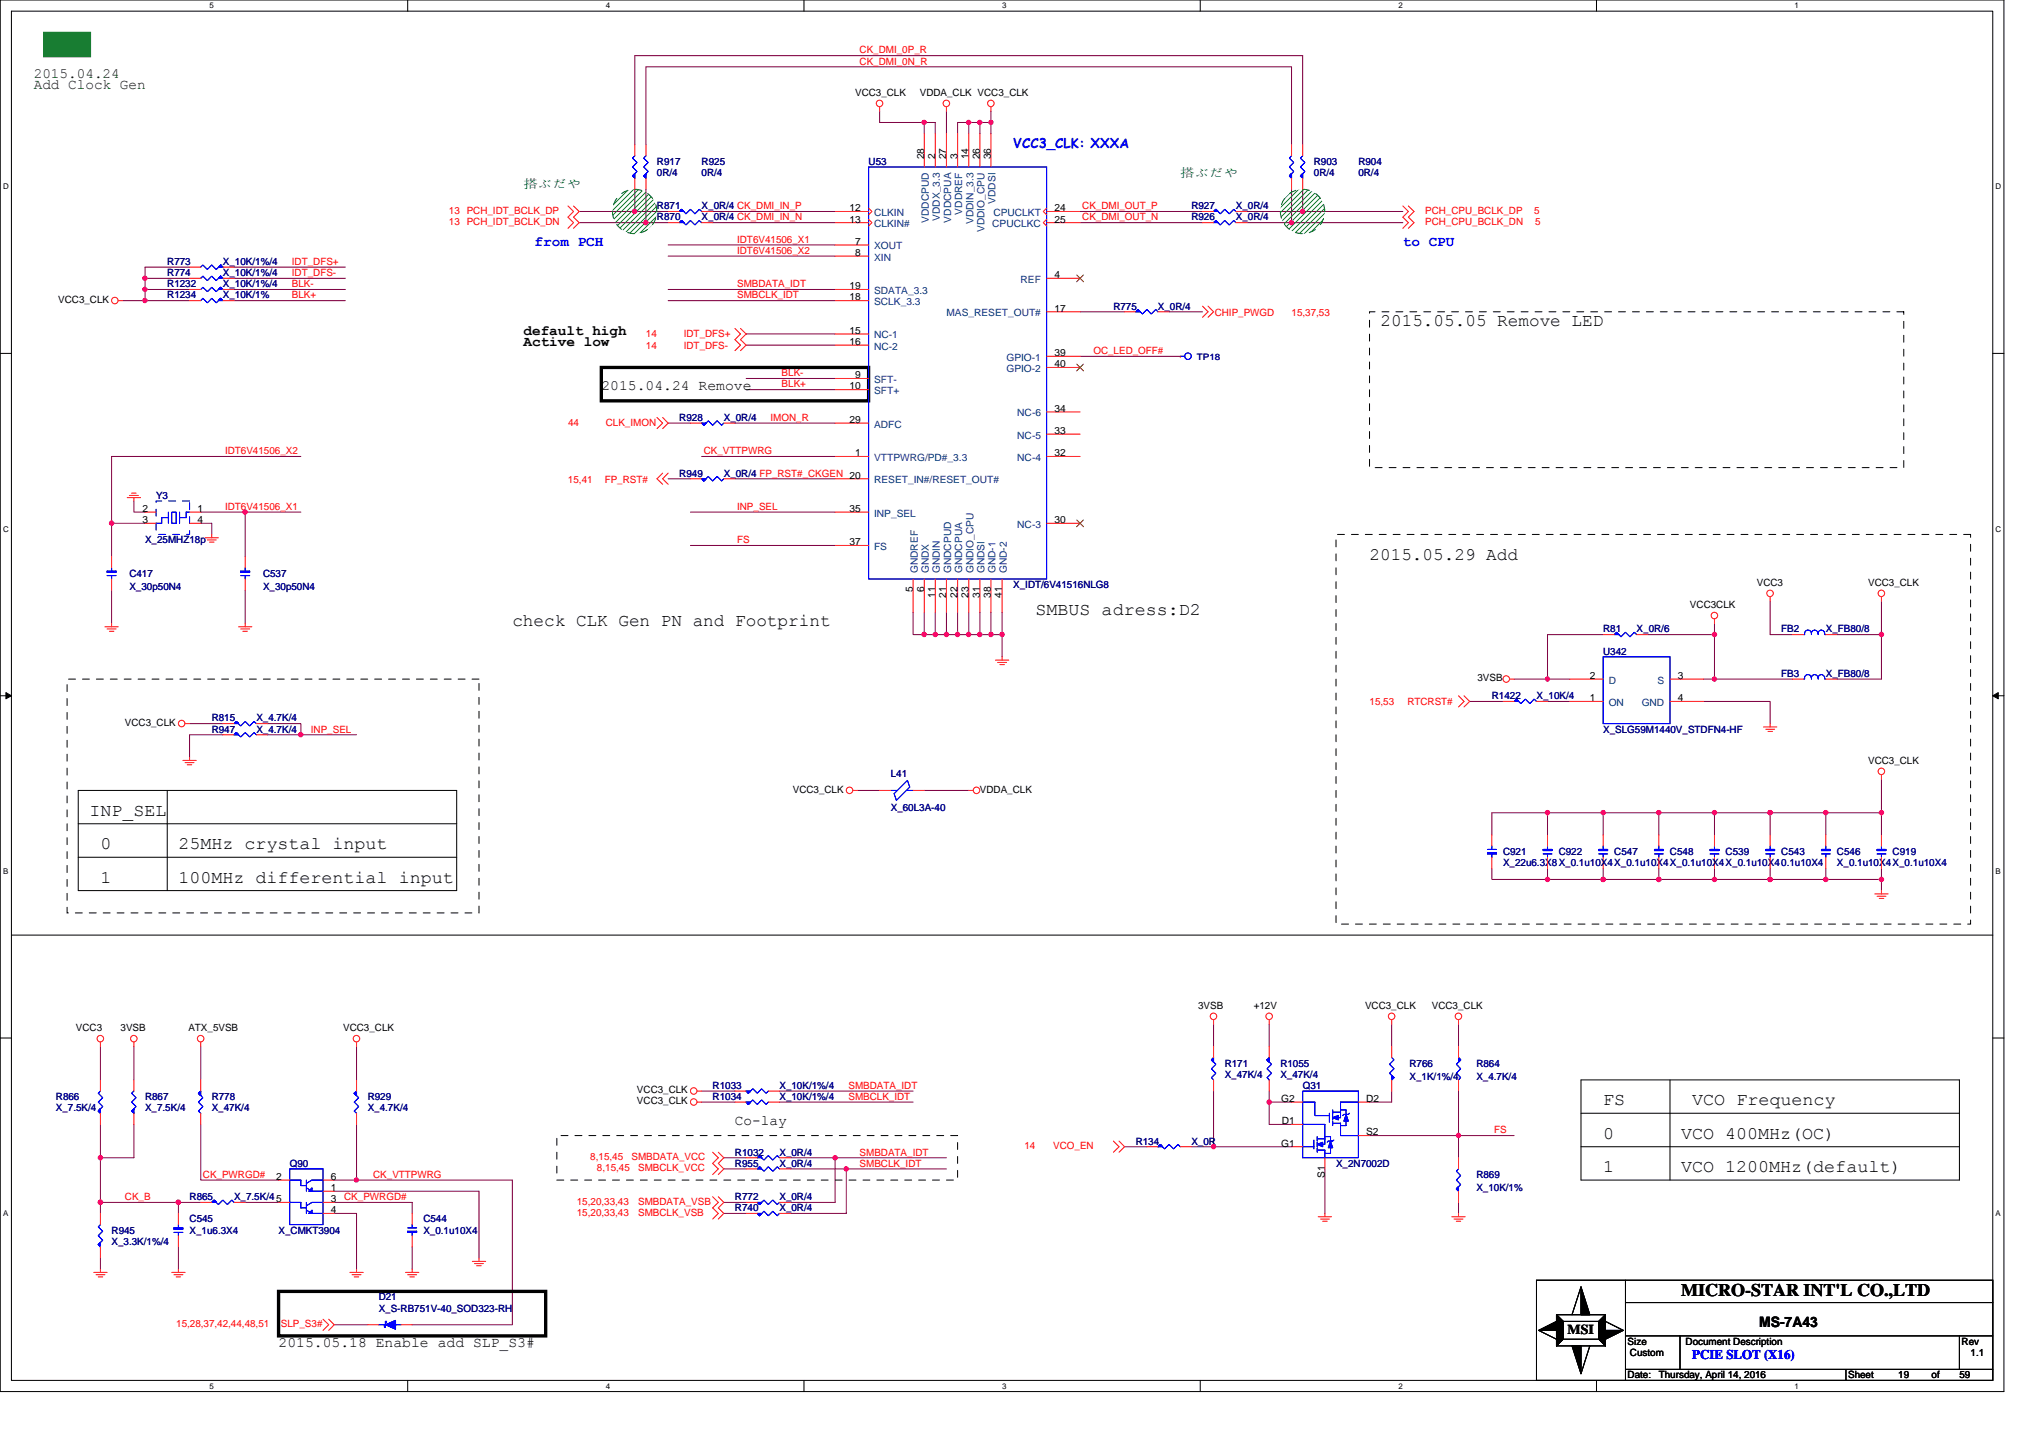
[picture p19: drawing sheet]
<svg xmlns="http://www.w3.org/2000/svg" width="297mm" height="210mm" viewBox="0 0 297 210" stroke-linecap="round" stroke-linejoin="round" font-family="sans-serif">
<defs><g id="words">
<g font-size="2.6">
<text x="201.6" y="47.6">2015.05.05 Remove LED</text>
<text x="200" y="81.7">2015.05.29 Add</text>
<text x="151.2" y="89.9">SMBUS adress:D2</text>
<text x="74.8" y="91.5">check CLK Gen PN and Footprint</text>
<text x="13.1" y="119.1">INP_SEL</text>
<text x="14.7" y="124">0</text>
<text x="26.1" y="124">25MHz crystal input</text>
<text x="14.7" y="128.9">1</text>
<text x="26.1" y="128.9">100MHz differential input</text>
<text x="234.1" y="161.4">FS</text>
<text x="247.1" y="161.4">VCO Frequency</text>
<text x="234.1" y="166.3">0</text>
<text x="245.5" y="166.3">VCO 400MHz(OC)</text>
<text x="234.1" y="171.1">1</text>
<text x="245.5" y="171.1">VCO 1200MHz(default)</text>
<text x="245.5" y="189.3">MICRO-STAR INT'L CO.,LTD</text>
</g>
<g font-size="2.1" fill="#004000">
<text x="4.9" y="11.4">2015.04.24</text>
<text x="4.9" y="13.1">Add Clock Gen</text>
</g>
<g font-size="2.1" fill="#00f">
<text x="78.1" y="35.9">from PCH</text>
<text x="204.9" y="35.9">to CPU</text>
</g>
<g font-size="2.1">
<text x="76.5" y="50.5">Active low</text>
<text x="76.5" y="48.9">default high</text>
<text x="87.8" y="56.9">2015.04.24 Remove</text>
<text x="107.3" y="164.2">Co-lay</text>
<text x="40.7" y="196.7">2015.05.18 Enable add SLP_S3#</text>
<text x="256.9" y="193.8">MS-7A43</text>
</g>
<text font-size="2" x="228.9" y="194.8">MSI</text>
<g font-size="1.9" fill="#00f">
<text x="148" y="21.7">VCC3_CLK: XXXA</text>
<text x="247.1" y="198.5">PCIE SLOT (X16)</text>
</g>
<g font-size="1.8" fill="#008000">
<text x="76.5" y="27.4">搭ぶだや</text>
<text x="172.4" y="25.8">搭ぶだや</text>
</g>
<g font-size="1.5" fill="#f00">
<text x="125.5" y="7.8">CK_DMI_0P_R</text>
<text x="125.5" y="9.4">CK_DMI_0N_R</text>
<text x="65.5" y="31.2">13 PCH_IDT_BCLK_DP</text>
<text x="65.5" y="32.9">13 PCH_IDT_BCLK_DN</text>
<text x="107.7" y="35.5">IDT6V41506_X1</text>
<text x="158" y="32.2">CK_DMI_OUT_N</text>
<text x="158" y="30.6">CK_DMI_OUT_P</text>
<text x="208.1" y="31.2">PCH_CPU_BCLK_DP</text>
<text x="208.1" y="32.9">PCH_CPU_BCLK_DN</text>
<text x="224" y="31.2">5</text>
<text x="224.2" y="32.9">5</text>
<text x="42.6" y="42">BLK-</text>
<text x="42.6" y="40.3">IDT_DFS-</text>
<text x="42.6" y="38.7">IDT_DFS+</text>
<text x="107.7" y="37.1">IDT6V41506_X2</text>
<text x="107.7" y="42">SMBDATA_IDT</text>
<text x="42.6" y="43.6">BLK+</text>
<text x="107.7" y="43.6">SMBCLK_IDT</text>
<text x="177.4" y="46.2">CHIP_PWGD</text>
<text x="188.6" y="46.2">15,37,53</text>
<text x="94.3" y="49.3">14</text>
<text x="94.3" y="50.9">14</text>
<text x="99.9" y="49.3">IDT_DFS+</text>
<text x="99.9" y="50.9">IDT_DFS-</text>
<text x="159.7" y="51.7">OC_LED_OFF#</text>
<text x="114.1" y="54.9">BLK-</text>
<text x="114.1" y="56.6">BLK+</text>
<text x="82.9" y="62.3">44</text>
<text x="88.5" y="62.3">CLK_IMON</text>
<text x="112.5" y="61.5">IMON_R</text>
<text x="32.9" y="66.3">IDT6V41506_X2</text>
<text x="82.9" y="70.6">15,41</text>
<text x="88.3" y="70.6">FP_RST#</text>
<text x="102.8" y="66.3">CK_VTTPWRG</text>
<text x="32.9" y="74.5">IDT6V41506_X1</text>
<text x="107.7" y="74.5">INP_SEL</text>
<text x="107.7" y="79.3">FS</text>
<text x="45.4" y="107">INP_SEL</text>
<text x="200" y="102.9">15,53</text>
<text x="205.5" y="102.9">RTCRST#</text>
<text x="123.9" y="160.6">SMBCLK_IDT</text>
<text x="123.9" y="159">SMBDATA_IDT</text>
<text x="149.6" y="167.8">14</text>
<text x="153.8" y="167.8">VCO_EN</text>
<text x="218.2" y="165.5">FS</text>
<text x="29.6" y="172">CK_PWRGD#</text>
<text x="54.5" y="172">CK_VTTPWRG</text>
<text x="86.2" y="169.4">8,15,45</text>
<text x="87.2" y="171">8,15,45</text>
<text x="92.2" y="169.4">SMBDATA_VCC</text>
<text x="93.2" y="171">SMBCLK_VCC</text>
<text x="125.5" y="170.4">SMBCLK_IDT</text>
<text x="125.5" y="168.7">SMBDATA_IDT</text>
<text x="18.2" y="175.3">CK_B</text>
<text x="50.3" y="175.3">CK_PWRGD#</text>
<text x="84.2" y="177.5">15,20,33,43</text>
<text x="84.2" y="175.9">15,20,33,43</text>
<text x="93.2" y="177.5">SMBCLK_VSB</text>
<text x="93.2" y="175.9">SMBDATA_VSB</text>
<text x="25.7" y="193.8">15,28,37,42,44,48,51</text>
<text x="41" y="193.8">SLP_S3#</text>
</g>
<g font-size="1.5">
<text x="124.9" y="14">VCC3_CLK</text>
<text x="134.3" y="14">VDDA_CLK VCC3_CLK</text>
<text x="135" y="23.2" transform="rotate(-90 135 23.2)">28</text>
<text x="136.6" y="23.2" transform="rotate(-90 136.6 23.2)">2</text>
<text x="138.2" y="23.2" transform="rotate(-90 138.2 23.2)">27</text>
<text x="139.8" y="23.2" transform="rotate(-90 139.8 23.2)">3</text>
<text x="141.5" y="23.2" transform="rotate(-90 141.5 23.2)">14</text>
<text x="143.1" y="23.2" transform="rotate(-90 143.1 23.2)">26</text>
<text x="144.7" y="23.2" transform="rotate(-90 144.7 23.2)">36</text>
<text x="124.1" y="32.5">13</text>
<text x="124.1" y="30.9">12</text>
<text x="124.9" y="35.8">7</text>
<text x="154" y="30.9">24</text>
<text x="154" y="32.5">25</text>
<text x="124.9" y="37.4">8</text>
<text x="154" y="40.6">4</text>
<text x="8.5" y="44.2">VCC3_CLK</text>
<text x="124.1" y="43.9">18</text>
<text x="124.1" y="42.2">19</text>
<text x="154" y="45.5">17</text>
<text x="124.1" y="50.4">16</text>
<text x="124.1" y="48.7">15</text>
<text x="154" y="52">39</text>
<text x="154" y="53.6">40</text>
<text x="124.1" y="56.9">10</text>
<text x="124.9" y="55.2">9</text>
<text x="124.1" y="61.8">29</text>
<text x="154" y="60.1">34</text>
<text x="154" y="63.4">33</text>
<text x="124.9" y="66.6">1</text>
<text x="154" y="66.6">32</text>
<text x="20.8" y="74.8">2</text>
<text x="20.8" y="76.4">3</text>
<text x="28.8" y="74.8">1</text>
<text x="28.8" y="76.4">4</text>
<text x="124.1" y="74.8">35</text>
<text x="154" y="76.4">30</text>
<text x="124.1" y="79.6">37</text>
<text x="133.3" y="86.5" transform="rotate(-90 133.3 86.5)">5</text>
<text x="135" y="86.5" transform="rotate(-90 135 86.5)">6</text>
<text x="136.6" y="87.3" transform="rotate(-90 136.6 87.3)">11</text>
<text x="138.2" y="87.3" transform="rotate(-90 138.2 87.3)">21</text>
<text x="139.8" y="87.3" transform="rotate(-90 139.8 87.3)">22</text>
<text x="141.5" y="87.3" transform="rotate(-90 141.5 87.3)">23</text>
<text x="143.1" y="87.3" transform="rotate(-90 143.1 87.3)">31</text>
<text x="144.7" y="87.3" transform="rotate(-90 144.7 87.3)">38</text>
<text x="146.3" y="87.3" transform="rotate(-90 146.3 87.3)">41</text>
<text x="246.8" y="88.8">VCC3CLK</text>
<text x="256.6" y="85.5">VCC3</text>
<text x="272.8" y="85.5">VCC3_CLK</text>
<text x="215.8" y="99.5">3VSB</text>
<text x="232.2" y="99.1">2</text>
<text x="245" y="99.1">3</text>
<text x="18.2" y="106">VCC3_CLK</text>
<text x="232.2" y="102.4">1</text>
<text x="245" y="102.4">4</text>
<text x="272.8" y="111.5">VCC3_CLK</text>
<text x="115.8" y="115.8">VCC3_CLK</text>
<text x="143.1" y="115.8">VDDA_CLK</text>
<text x="175" y="147.3">3VSB</text>
<text x="183.1" y="147.3">+12V</text>
<text x="199.3" y="147.3">VCC3_CLK</text>
<text x="209.1" y="147.3">VCC3_CLK</text>
<text x="11.1" y="150.5">VCC3</text>
<text x="17.6" y="150.5">3VSB</text>
<text x="27.5" y="150.5">ATX_5VSB</text>
<text x="50.1" y="150.5">VCC3_CLK</text>
<text x="93" y="159.7">VCC3_CLK</text>
<text x="93" y="161.3">VCC3_CLK</text>
<text x="187.1" y="160.9">G2</text>
<text x="199.5" y="160.9">D2</text>
<text x="187.1" y="167.4">G1</text>
<text x="187.2" y="164.2">D1</text>
<text x="199.5" y="165.8">S2</text>
<text x="40.3" y="172.3">2</text>
<text x="48.3" y="172.3">6</text>
<text x="48.3" y="173.9">1</text>
<text x="193.5" y="172" transform="rotate(-90 193.5 172)">S1</text>
<text x="48.3" y="177.2">4</text>
<text x="48.3" y="175.6">3</text>
<text x="237.7" y="196.4">Size</text>
<text x="246.2" y="196.4">Document Description</text>
<text x="286.5" y="196.4">Rev</text>
<text x="237.7" y="201.3">Date:</text>
<text x="238" y="198">Custom</text>
<text x="242.2" y="201.3">Thursday, April 14, 2016</text>
<text x="269.9" y="201.3">Sheet</text>
<text x="277.2" y="201.3">19</text>
<text x="282.1" y="201.3">of</text>
<text x="286.1" y="201.3">59</text>
<text x="287.8" y="198">1.1</text>
</g>
<g font-size="1.5" fill="#000080">
<text x="95.9" y="24.1">R917</text>
<text x="95.9" y="25.7">0R/4</text>
<text x="102.5" y="24.1">R925</text>
<text x="102.5" y="25.7">0R/4</text>
<text x="126.8" y="24.1">U53</text>
<text x="191.9" y="24.1">R903</text>
<text x="191.9" y="25.7">0R/4</text>
<text x="198.4" y="24.1">R904</text>
<text x="198.4" y="25.7">0R/4</text>
<text x="95.9" y="32.2">R870</text>
<text x="95.9" y="30.6">R871</text>
<text x="102.5" y="32.2">X_0R/4 CK_DMI_IN_N</text>
<text x="102.5" y="30.6">X_0R/4 CK_DMI_IN_P</text>
<text x="174" y="30.6">R927</text>
<text x="174" y="32.2">R926</text>
<text x="180.5" y="30.6">X_0R/4</text>
<text x="180.5" y="32.2">X_0R/4</text>
<text x="24.4" y="42">R1232</text>
<text x="24.4" y="40.3">R774</text>
<text x="24.4" y="38.7">R773</text>
<text x="32.5" y="42">X_10K/1%/4</text>
<text x="32.6" y="40.3">X_10K/1%/4</text>
<text x="32.6" y="38.7">X_10K/1%/4</text>
<text x="24.4" y="43.6">R1234</text>
<text x="32.5" y="43.6">X_10K/1%</text>
<text x="162.6" y="45.2">R775</text>
<text x="169.1" y="45.2">X_0R/4</text>
<text x="99.2" y="61.5">R928</text>
<text x="105.7" y="61.5">X_0R/4</text>
<text x="99.2" y="69.6">R949</text>
<text x="105.7" y="69.6">X_0R/4 FP_RST#_CKGEN 20</text>
<text x="22.8" y="72.8">Y3</text>
<text x="21.2" y="79.4">X_25MHZ18p</text>
<text x="18.9" y="84.2">C417</text>
<text x="18.9" y="86.2">X_30p50N4</text>
<text x="38.4" y="84.2">C537</text>
<text x="38.4" y="86.2">X_30p50N4</text>
<text x="148" y="85.9">X_IDT/6V41516NLG8</text>
<text x="234.1" y="95.6">U342</text>
<text x="234.1" y="92.4">R81</text>
<text x="239" y="92.4">X_0R/6</text>
<text x="260.1" y="92.4">FB2</text>
<text x="266.6" y="92.4">X_FB80/8</text>
<text x="260.1" y="98.8">FB3</text>
<text x="266.6" y="98.8">X_FB80/8</text>
<text x="30.9" y="107">R947</text>
<text x="30.9" y="105.3">R815</text>
<text x="37.4" y="107">X_4.7K/4</text>
<text x="37.4" y="105.3">X_4.7K/4</text>
<text x="217.9" y="102.1">R1422</text>
<text x="224.4" y="102.1">X_10K/4</text>
<text x="234.1" y="107">X_SLG59M1440V_STDFN4-HF</text>
<text x="130.1" y="113.5">L41</text>
<text x="130.1" y="118.4">X_60L3A-40</text>
<text x="219.5" y="124.9">C921</text>
<text x="227.6" y="124.9">C922</text>
<text x="235.8" y="124.9">C547</text>
<text x="243.9" y="124.9">C548</text>
<text x="252" y="124.9">C539</text>
<text x="260.1" y="124.9">C543</text>
<text x="268.3" y="124.9">C546</text>
<text x="276.4" y="124.9">C919</text>
<text x="219.5" y="126.5">X_22u6.3X8X_0.1u10X4X_0.1u10X4X_0.1u10X4X_0.1u10X40.1u10X4</text>
<text x="268.3" y="126.5">X_0.1u10X4X_0.1u10X4</text>
<text x="178.9" y="155.7">R171</text>
<text x="187" y="155.7">R1055</text>
<text x="205.8" y="155.7">R766</text>
<text x="215.6" y="155.7">R864</text>
<text x="8.2" y="160.6">R866</text>
<text x="21.2" y="160.6">R867</text>
<text x="30.9" y="160.6">R778</text>
<text x="53.7" y="160.6">R929</text>
<text x="104.1" y="159">R1033</text>
<text x="104.1" y="160.6">R1034</text>
<text x="113.8" y="159">X_10K/1%/4</text>
<text x="113.8" y="160.6">X_10K/1%/4</text>
<text x="178.9" y="157.4">X_47K/4</text>
<text x="187" y="157.4">X_47K/4</text>
<text x="190.2" y="159">Q31</text>
<text x="205.8" y="157.7">X_1K/1%/4</text>
<text x="215.6" y="157.7">X_4.7K/4</text>
<text x="8.2" y="162.2">X_7.5K/4</text>
<text x="21.2" y="162.2">X_7.5K/4</text>
<text x="30.9" y="162.2">X_47K/4</text>
<text x="53.7" y="162.2">X_4.7K/4</text>
<text x="165.9" y="167.1">R134</text>
<text x="174" y="167.1">X_0R</text>
<text x="42.3" y="170.4">Q90</text>
<text x="107.3" y="168.8">R1032</text>
<text x="107.3" y="170.4">R955</text>
<text x="113.8" y="168.8">X_0R/4</text>
<text x="113.8" y="170.4">X_0R/4</text>
<text x="195.1" y="170.4">X_2N7002D</text>
<text x="215.6" y="172">R869</text>
<text x="215.6" y="173.9">X_10K/1%</text>
<text x="27.7" y="178.5">C545</text>
<text x="27.7" y="175.3">R865</text>
<text x="34.2" y="175.3">X_7.5K/45</text>
<text x="61.8" y="178.5">C544</text>
<text x="107.3" y="175.3">R772</text>
<text x="107.3" y="176.9">R740</text>
<text x="113.8" y="175.3">X_0R/4</text>
<text x="113.8" y="176.9">X_0R/4</text>
<text x="16.3" y="180.1">R945</text>
<text x="16.3" y="181.8">X_3.3K/1%/4</text>
<text x="27.7" y="180.1">X_1u6.3X4</text>
<text x="40.7" y="180.1">X_CMKT3904</text>
<text x="61.8" y="180.1">X_0.1u10X4</text>
<text x="55.3" y="189.9">D21</text>
<text x="55.3" y="191.5">X_S-RB751V-40_SOD323-RH</text>
</g>
<g font-size="1.5" fill="#004080">
<text x="145.4" y="29.8" transform="rotate(-90 145.4 29.8)">VDDSI</text>
<text x="127.7" y="33.2">CLKIN#</text>
<text x="127.7" y="31.5">CLKIN</text>
<text x="135.7" y="32.6" transform="rotate(-90 135.7 32.6)">VDDCPUD</text>
<text x="137.3" y="32.2" transform="rotate(-90 137.3 32.2)">VDDX_3.3</text>
<text x="138.9" y="32.5" transform="rotate(-90 138.9 32.5)">VDDCPUA</text>
<text x="140.5" y="31.3" transform="rotate(-90 140.5 31.3)">VDDREF</text>
<text x="142.2" y="32.7" transform="rotate(-90 142.2 32.7)">VDDIN_3.3</text>
<text x="143.8" y="33.9" transform="rotate(-90 143.8 33.9)">VDDIO_CPU</text>
<text x="144.9" y="33.2">CPUCLKC</text>
<text x="145.1" y="31.5">CPUCLKT</text>
<text x="127.7" y="36.4">XOUT</text>
<text x="127.7" y="38.1">XIN</text>
<text x="149.1" y="41.3">REF</text>
<text x="127.7" y="44.6">SCLK_3.3</text>
<text x="127.7" y="42.9">SDATA_3.3</text>
<text x="138.2" y="46.2">MAS_RESET_OUT#</text>
<text x="127.7" y="51.1">NC-2</text>
<text x="127.7" y="49.4">NC-1</text>
<text x="147" y="52.7">GPIO-1</text>
<text x="127.7" y="55.9">SFT-</text>
<text x="127.7" y="57.6">SFT+</text>
<text x="147" y="54.3">GPIO-2</text>
<text x="127.7" y="62.4">ADFC</text>
<text x="148.6" y="60.8">NC-6</text>
<text x="148.6" y="64.1">NC-5</text>
<text x="127.7" y="67.3">VTTPWRG/PD#_3.3</text>
<text x="127.7" y="70.6">RESET_IN#/RESET_OUT#</text>
<text x="148.6" y="67.3">NC-4</text>
<text x="127.7" y="75.4">INP_SEL</text>
<text x="148.6" y="77.1">NC-3</text>
<text x="127.7" y="80.3">FS</text>
<text x="134" y="83.7" transform="rotate(-90 134 83.7)">GNDREF</text>
<text x="135.7" y="83.7" transform="rotate(-90 135.7 83.7)">GNDX</text>
<text x="137.3" y="83.7" transform="rotate(-90 137.3 83.7)">GNDIN</text>
<text x="138.9" y="83.7" transform="rotate(-90 138.9 83.7)">GNDCPUD</text>
<text x="140.5" y="83.7" transform="rotate(-90 140.5 83.7)">GNDCPUA</text>
<text x="142.2" y="83.7" transform="rotate(-90 142.2 83.7)">GNDIO_CPU</text>
<text x="143.8" y="83.7" transform="rotate(-90 143.8 83.7)">GNDSI</text>
<text x="145.4" y="83.7" transform="rotate(-90 145.4 83.7)">GND-1</text>
<text x="147" y="83.7" transform="rotate(-90 147 83.7)">GND-2</text>
<text x="234.9" y="99.8">D</text>
<text x="242.1" y="99.8">S</text>
<text x="234.9" y="103.1">ON</text>
<text x="239.8" y="103.1">GND</text>
</g>
<text font-size="1.3" fill="#000080" x="174.8" y="52.5">TP18</text>
<g font-size="1.2">
<text x="30.6" y="1.2">5</text>
<text x="88.5" y="1.2">4</text>
<text x="146.3" y="1.2">3</text>
<text x="204.2" y="1.2">2</text>
<text x="262.1" y="1.2">1</text>
<text x=".5" y="27.6">D</text>
<text x="291.4" y="27.6">D</text>
<text x=".5" y="77.6">C</text>
<text x="291.4" y="77.6">C</text>
<text x=".5" y="127.6">B</text>
<text x="291.4" y="127.6">B</text>
<text x=".5" y="177.6">A</text>
<text x="291.4" y="177.6">A</text>
<text x="30.6" y="202.8">5</text>
<text x="88.5" y="202.8">4</text>
<text x="146.3" y="202.8">3</text>
<text x="204.2" y="202.8">2</text>
<text x="262.1" y="202.8">1</text>
</g>
</g></defs>
<path d="M0 0h292.6v203.2h-292.6zM1.7 1.6h289.3v200h-289.3z" fill="none" stroke="#000" stroke-width=".15"/>
<g fill="#fff">
<path d="M30.6 .2h.6v1.3h-.6z"/>
<path d="M30.6 201.8h.6v1.3h-.6z"/>
</g>
<path d="M59.5 0v1.6M59.5 201.6v1.6" fill="none" stroke="#000" stroke-width=".15"/>
<g fill="#fff">
<path d="M88.5 .2h.6v1.3h-.6z"/>
<path d="M88.5 201.8h.6v1.3h-.6z"/>
</g>
<path d="M117.4 0v1.6M117.4 201.6v1.6" fill="none" stroke="#000" stroke-width=".15"/>
<g fill="#fff">
<path d="M146.3 .2h.7v1.3h-.7z"/>
<path d="M146.3 201.8h.7v1.3h-.7z"/>
</g>
<path d="M175.3 0v1.6M175.3 201.6v1.6" fill="none" stroke="#000" stroke-width=".15"/>
<g fill="#fff">
<path d="M204.2 .2h.6v1.3h-.6z"/>
<path d="M204.2 201.8h.6v1.3h-.6z"/>
</g>
<path d="M233.1 0v1.6M233.1 201.6v1.6" fill="none" stroke="#000" stroke-width=".15"/>
<g fill="#fff">
<path d="M262.1 .2h.6v1.3h-.6z"/>
<path d="M262.1 201.8h.6v1.3h-.6z"/>
<path d="M.5 26.6h.8v1.3h-.8z"/>
<path d="M291.4 26.6h.9v1.3h-.9z"/>
<path d="M.5 76.6h.8v1.3h-.8z"/>
<path d="M291.4 76.6h.9v1.3h-.9z"/>
</g>
<path d="M0 51.6h1.7M291 51.6h1.6" fill="none" stroke="#000" stroke-width=".15"/>
<g fill="#fff">
<path d="M.5 126.6h.7v1.3h-.7z"/>
<path d="M291.4 126.6h.8v1.3h-.8z"/>
</g>
<path d="M0 101.6h1.7M291 101.6h1.6" fill="none" stroke="#000" stroke-width=".15"/>
<path d="M.9 101.1l.8 .5-.8 .4zM291 101.6l.8-.5v.9z" fill="#000" stroke="#000" stroke-width=".15"/>
<g fill="#fff">
<path d="M.5 176.6h.7v1.2h-.7z"/>
<path d="M291.4 176.6h.8v1.2h-.8z"/>
</g>
<g fill="none" stroke="#000" stroke-width=".15">
<path d="M11.4 115.4h55.3v14.6h-55.3zM24.4 115.4v14.6M1.7 136.5h289.3M11.4 120.3h55.3M11.4 125.2h55.3M0 151.6h1.7M230.9 157.7h55.2v14.6h-55.2zM243.9 157.7v14.6M291 151.6h1.6M230.9 167.4h55.2M230.9 162.6h55.2M224.4 186.9h66.6v14.7h-66.6z"/>
<path d="M224.7 194.3l2.6 1.3M227.3 192h7.2v4.5h-7.2zM227.3 192l1 1M228.3 193h5.2v2.6h-5.2zM228.3 195.6l-1 .9M230.9 187.9l-1.3 4.1M232.2 196.5l-1.3 4.1M233.5 195.6l1 .9M234.5 193l2.6 1.3M234.5 192l-1 1M237.4 190.2h53.6M237.4 186.9v14.7"/>
<path d="M237.4 200h53.6M237.4 195.1h53.6M245.3 195.1v4.9M269.6 200v1.6M286.1 195.1v4.9"/>
</g>
<g fill="none" stroke="#800040" stroke-width=".15">
<path d="M128.5 16.3v1.6h6.5M135 17.9h1.6v1.6M135 17.9v1.6M138.2 16.3v3.2M141.5 17.9h1.6M141.5 17.9v1.6M141.5 17.9h-1.7v1.6M143.1 17.9h1.6M143.1 17.9v1.6M144.7 17.9v1.6M144.7 16.3v1.6M27.7 39h-6.5v1.6"/>
<path d="M34.2 39h16.2M84.6 32.5h9.7M84.6 30.9h8.1M92.7 30.9h4.9M92.7 21.1v-13h97.5v13M92.7 27.6v3.3M94.3 32.5h3.3M94.3 21.1v-11.3h94.3v11.3M94.3 27.6v4.9M97.6 37.4h24.4M97.6 35.8h24.4M104.1 30.9h17.9"/>
<path d="M104.1 32.5h17.9M157.7 32.5h17.9M157.7 30.9h17.9M182.1 30.9h8.1M182.1 32.5h6.5M188.6 32.5h16.3M188.6 27.6v4.9M190.2 30.9h14.7M190.2 27.6v3.3M17.9 43.9h3.3M21.2 42.3h6.5M21.2 40.6h6.5"/>
<path d="M21.2 43.9h6.5M21.2 40.6v1.7M21.2 42.3v1.6M34.2 42.3h16.2M34.2 40.6h16.2M34.2 43.9h16.2M97.6 43.9h24.4M97.6 42.3h24.4M109 48.8h13M109 50.4h13M109 55.3h13M109 56.9h13"/>
<path d="M157.7 45.5h6.5M157.7 52h14.7M170.7 45.5h4.9M16.3 76.4v4.9M16.3 76.4h4.9M19.6 73.2v1.6h1.6M29.3 76.4h1.6v1.6M29.3 74.8h6.5v6.5M35.8 74.8h8.1M43.9 66.7h-27.6v9.7M97.6 61.8h3.2M97.6 69.9h3.2"/>
<path d="M100.8 79.7h21.2M100.8 74.8h21.2M102.5 66.7h19.5M107.3 61.8h14.7M107.3 69.9h14.7M16.3 86.2v4.8M35.8 86.2v4.8M133.3 89.4v3.3h1.7M135 92.7h1.6M135 89.4v3.3M136.6 89.4v3.3M136.6 92.7h1.6"/>
<path d="M138.2 92.7h1.6M138.2 89.4v3.3M139.8 92.7h1.7M139.8 89.4v3.3M141.5 92.7h1.6M141.5 89.4v3.3M143.1 92.7h1.6M143.1 89.4v3.3M144.7 92.7h1.6M144.7 89.4v3.3M146.3 92.7v3.2M146.3 89.4v3.3"/>
<path d="M221.1 99.2h4.9M226 99.2h3.3M234.1 92.7h-8.1v6.5M240.6 92.7h9.8M248.8 99.2h1.6M250.4 92.7v6.5M250.4 99.2h11.4M250.4 91v1.7M258.5 87.8v4.9h3.3M268.3 92.7h6.5M274.8 92.7v6.5h-6.5M274.8 87.8v4.9"/>
<path d="M27.7 105.7h4.9M32.6 107.3h-4.9v3.3M39 107.3h4.9M39 105.7h4.9v1.6M43.9 107.3h8.2M125.2 115.4h3.3M135 115.4h6.5M214.6 102.4h4.9M226 118.7h-8.1v3.2M226 118.7v3.2M226 118.7h8.1M226 102.4h3.3"/>
<path d="M234.1 118.7v3.2M234.1 118.7h8.1M242.2 118.7v3.2M242.2 118.7h8.2M248.8 102.4h9.7v3.3M250.4 118.7h8.1M250.4 118.7v3.2M258.5 118.7h8.1M258.5 118.7v3.2M266.6 118.7v3.2M266.6 118.7h8.2M274.8 118.7v3.2"/>
<path d="M274.8 113.8v4.9M217.9 126.8v1.6h8.1M226 126.8v1.6M226 128.4h8.1M234.1 126.8v1.6M234.1 128.4h8.1M242.2 128.4h8.2M242.2 126.8v1.6M250.4 128.4h8.1M250.4 126.8v1.6M258.5 128.4h8.1M258.5 126.8v1.6"/>
<path d="M266.6 126.8v1.6M266.6 128.4h8.2M274.8 126.8v1.6M274.8 128.4v1.6M14.7 152.8v4.9M19.6 152.8v4.9M29.3 152.8v4.9M52.1 152.8v4.9M102.5 159.3h4.8M113.8 159.3h19.5M177.2 149.6v3.2M177.2 159.3v8.1"/>
<path d="M185.4 149.6v3.2M185.4 159.3v1.6M203.2 159.3v1.6h-3.2M203.2 149.6v3.2M213 159.3v6.5M213 149.6v3.2M14.7 164.2v4.9M14.7 169.1v6.5M14.7 175.6v1.6M14.7 175.6h11.4M19.6 164.2v4.9h-4.9M26.1 175.6v1.6"/>
<path d="M26.1 175.6h3.2M29.3 164.2v8.1h11.4M35.8 175.6h4.9M48.8 175.6h11.4v1.6M48.8 173.9h21.2v9.8M48.8 177.2h3.3v8.1M48.8 172.3h3.3M52.1 164.2v8.1M52.1 172.3h22.7v21.1h-14.6M102.5 160.9h4.8M105.7 177.2h3.3M105.7 175.6h3.3"/>
<path d="M105.7 169.1h3.3M105.7 170.7h3.3M113.8 160.9h19.5M115.5 175.6h6.5M115.5 170.7h8.1M115.5 169.1h6.5v6.5M122 169.1h16.2M123.6 170.7v6.5h-8.1M123.6 170.7h14.6M164.2 167.4h3.3M174 167.4h3.2M177.2 167.4h11.4"/>
<path d="M185.4 160.9h3.2M185.4 160.9v3.3h3.2M193.5 170.7v6.5M200 165.8h13M213 165.8h8.1M213 175.6v1.6M213 165.8v3.3M14.7 183.7v1.6M26.1 182.1v3.2M48.8 193.4h4.9M60.2 182.1v3.2"/>
</g>
<g fill="#f0f" stroke="#f0f" stroke-width=".15">
<circle cx="21.2" cy="42.3" r=".31"/>
<circle cx="258.5" cy="118.7" r=".32"/>
<circle cx="250.4" cy="118.7" r=".32"/>
<circle cx="21.2" cy="40.6" r=".32"/>
<circle cx="26" cy="175.6" r=".32"/>
<circle cx="14.7" cy="169.1" r=".32"/>
<circle cx="14.7" cy="175.6" r=".32"/>
<circle cx="143.1" cy="17.9" r=".31"/>
<circle cx="144.7" cy="92.6" r=".32"/>
<circle cx="94.3" cy="32.5" r=".32"/>
<circle cx="43.9" cy="107.3" r=".31"/>
<circle cx="141.5" cy="92.6" r=".32"/>
<circle cx="141.5" cy="17.9" r=".31"/>
<circle cx="188.6" cy="32.5" r=".32"/>
<circle cx="146.3" cy="92.6" r=".32"/>
<circle cx="190.2" cy="30.9" r=".32"/>
<circle cx="143.1" cy="92.6" r=".32"/>
<circle cx="144.7" cy="17.9" r=".31"/>
<circle cx="135" cy="92.6" r=".32"/>
<circle cx="138.2" cy="92.6" r=".32"/>
<circle cx="139.8" cy="92.6" r=".32"/>
<circle cx="136.6" cy="92.6" r=".32"/>
<circle cx="92.7" cy="30.9" r=".32"/>
<circle cx="135" cy="17.9" r=".31"/>
<circle cx="213" cy="165.8" r=".32"/>
<circle cx="185.4" cy="160.9" r=".32"/>
<circle cx="177.2" cy="167.4" r=".32"/>
<circle cx="123.6" cy="170.7" r=".32"/>
<circle cx="122" cy="169.1" r=".32"/>
<circle cx="35.8" cy="74.8" r=".31"/>
<circle cx="16.3" cy="76.4" r=".32"/>
<circle cx="258.5" cy="128.4" r=".32"/>
<circle cx="250.4" cy="128.4" r=".32"/>
<circle cx="52" cy="172.3" r=".31"/>
<circle cx="234.1" cy="128.4" r=".32"/>
<circle cx="226" cy="128.4" r=".32"/>
<circle cx="242.2" cy="128.4" r=".32"/>
<circle cx="274.8" cy="118.7" r=".32"/>
<circle cx="226" cy="118.7" r=".32"/>
<circle cx="21.2" cy="43.9" r=".32"/>
<circle cx="242.2" cy="118.7" r=".32"/>
<circle cx="234.1" cy="118.7" r=".32"/>
<circle cx="274.8" cy="128.4" r=".32"/>
<circle cx="266.6" cy="128.4" r=".32"/>
<circle cx="266.6" cy="118.7" r=".32"/>
<circle cx="226" cy="99.2" r=".31"/>
<circle cx="250.4" cy="99.2" r=".31"/>
<circle cx="274.8" cy="92.6" r=".32"/>
<circle cx="250.4" cy="92.6" r=".32"/>
</g>
<g fill="none" stroke="#f00" stroke-width=".15">
<path d="M128.5 15.6v.7M135 19.5v4.9M136.6 19.5v4.9M138.2 15.6v.7M138.2 19.5v4.9M139.8 19.5v4.9M141.5 19.5v4.9M143.1 19.5v4.9M144.7 15.6v.7M144.7 19.5v4.9M27.7 39h1.6M32.6 39h1.6"/>
<path d="M82.9 30.1l.9 .8-.9 .8 .9 .8-.9 .8M83.8 30.1l.8 .8-.8 .8 .8 .8-.8 .8M92.7 21.1v1.7M92.7 26v1.6M94.3 21.1v1.7M94.3 26v1.6M97.6 30.9h1.6M97.6 32.5h1.6M102.5 30.9h1.6M102.5 32.5h1.6M122 30.9h4.8M122 32.5h4.8"/>
<path d="M122 35.8h4.8M122 37.4h4.8M126.8 32l.5 .5-.5 .5M126.8 30.4l.5 .5-.5 .5M152.8 30.4l-.4 .5 .4 .5M152.8 32l-.4 .5 .4 .5M152.8 30.9h4.9M152.8 32.5h4.9M175.6 30.9h1.6M175.6 32.5h1.6M180.5 30.9h1.6M180.5 32.5h1.6"/>
<path d="M188.6 21.1v1.7M188.6 26v1.6M190.2 21.1v1.7M190.2 26v1.6M204.9 30.1l.8 .8-.8 .8 .8 .8-.8 .8M205.7 30.1l.8 .8-.8 .8 .8 .8-.8 .8M17.3 43.9h.6M27.7 40.6h1.6M27.7 43.9h1.6M27.7 42.3h1.6M32.6 40.6h1.6M32.6 43.9h1.6"/>
<path d="M32.6 42.3h1.6M107.3 48l.8 .8-.8 .8 .8 .8-.8 .8M108.1 48l.9 .8-.9 .8 .9 .8-.9 .8M122 50.4h4.8M122 43.9h4.8M122 48.8h4.8M122 42.3h4.8M122 55.3h4.8M122 56.9h4.8M152.8 45.5h4.9M152.8 40.6h4.9M152.8 52h4.9"/>
<path d="M152.8 53.7h4.9M164.2 45.5h1.7M169.1 45.5h1.6M172.4 52h.1M175.6 44.7l.8 .8-.8 .8M176.4 44.7l.8 .8-.8 .8M18.6 72.7h1.9M18.9 72.3h1.3M19.2 72h.7M19.6 72.7v.5M21.2 74.8h1.6M21.2 76.4h1.6"/>
<path d="M27.7 74.8h1.6M27.7 76.4h1.6M29.9 78.5h2M30.3 78.8h1.3M30.6 79.2h.7M30.9 78v.5M95.9 61l.9 .8-.9 .8M96.8 69.1l-.9 .8 .9 .8M96.8 61l.8 .8-.8 .8M97.6 69.1l-.8 .8 .8 .8M100.8 61.8h1.7M100.8 69.9h1.7"/>
<path d="M105.7 61.8h1.6M105.7 69.9h1.6M122 66.7h4.8M122 74.8h4.8M122 61.8h4.8M122 69.9h4.8M122 79.7h4.8M152.8 66.7h4.9M152.8 76.4h4.9M152.8 60.2h4.9M152.8 63.4h4.9M15.3 91.5h2"/>
<path d="M15.6 91.8h1.4M16 92.2h.6M16.3 91v.5M16.3 81.3v1.6M16.3 84.5v1.7M34.8 91.5h2M35.2 91.8h1.3M35.5 92.2h.6M35.8 91v.5M35.8 81.3v1.6M35.8 84.5v1.7M133.3 84.5v4.9"/>
<path d="M135 84.5v4.9M136.6 84.5v4.9M138.2 84.5v4.9M139.8 84.5v4.9M141.5 84.5v4.9M143.1 84.5v4.9M144.7 84.5v4.9M145.4 96.4h1.9M145.7 96.7h1.3M146 97h.7M146.3 95.9v.5M146.3 84.5v4.9"/>
<path d="M220.5 99.2h.6M229.3 99.2h4.8M234.1 92.7h1.7M239 92.7h1.6M243.9 99.2h4.9M250.4 90.4v.6M258.5 87.1v.7M261.8 92.7h1.6M261.8 99.2h1.6M266.6 92.7h1.7M266.6 99.2h1.7M274.8 87.1v.7"/>
<path d="M26.7 111h2M27 105.7h.7M27 111.4h1.3M27.3 111.7h.7M27.7 110.6v.4M32.6 107.3h1.6M32.6 105.7h1.6M37.4 107.3h1.6M37.4 105.7h1.6M124.6 115.4h.6M128.5 115.4h1.6M133.3 115.4h1.7"/>
<path d="M141.5 115.4h.6M213 101.6l.8 .8-.8 .8M213.8 101.6l.8 .8-.8 .8M219.5 102.4h1.6M224.4 102.4h1.6M229.3 102.4h4.8M243.9 102.4h4.9M257.5 106.2h2M257.9 106.5h1.3M258.2 106.8h.6M258.5 105.7v.5M274.8 113.1v.7"/>
<path d="M217.9 121.9v1.6M217.9 125.2v1.6M226 121.9v1.6M226 125.2v1.6M234.1 121.9v1.6M234.1 125.2v1.6M242.2 121.9v1.6M242.2 125.2v1.6M250.4 121.9v1.6M250.4 125.2v1.6M258.5 121.9v1.6M258.5 125.2v1.6"/>
<path d="M266.6 121.9v1.6M266.6 125.2v1.6M273.8 130.5h1.9M274.1 130.9h1.3M274.4 131.2h.7M274.8 130v.5M274.8 121.9v1.6M274.8 125.2v1.6M14.7 152.2v.6M14.7 157.7v1.6M19.6 152.2v.6M19.6 157.7v1.6"/>
<path d="M29.3 152.2v.6M29.3 157.7v1.6M52.1 152.2v.6M52.1 157.7v1.6M101.8 159.3h.7M107.3 159.3h1.7M112.2 159.3h1.6M177.2 148.9v.7M177.2 152.8v1.6M177.2 157.7v1.6M185.4 148.9v.7M185.4 152.8v1.6"/>
<path d="M185.4 157.7v1.6M203.2 152.8v1.6M203.2 157.7v1.6M203.2 148.9v.7M213 148.9v.7M213 152.8v1.6M213 157.7v1.6M14.7 162.6v1.6M14.7 177.2v1.6M19.6 162.6v1.6M26.1 177.2v1.6M29.3 175.6h1.6"/>
<path d="M29.3 162.6v1.6M34.2 175.6h1.6M40.7 175.6h1.6M40.7 172.3h1.6M47.2 175.6h1.6M47.2 177.2h1.6M47.2 172.3h1.6M47.2 173.9h1.6M52.1 162.6v1.6M60.2 177.2v1.6M101.8 160.9h.7M104.1 174.8l.8 .8-.8 .8 .8 .8-.8 .8"/>
<path d="M104.1 168.3l.8 .8-.8 .8 .8 .8-.8 .8M104.9 174.8l.8 .8-.8 .8 .8 .8-.8 .8M104.9 168.3l.8 .8-.8 .8 .8 .8-.8 .8M107.3 160.9h1.7M109 175.6h1.6M109 169.1h1.6M109 177.2h1.6M109 170.7h1.6M112.2 160.9h1.6M113.8 175.6h1.7M113.8 169.1h1.7M113.8 177.2h1.7"/>
<path d="M113.8 170.7h1.7M162.6 166.6l.8 .8-.8 .9M163.4 166.6l.8 .8-.8 .9M167.5 167.4h1.6M172.4 167.4h1.6M188.6 167.4h1.6M188.6 160.9h1.6M188.6 164.2h1.6M192.5 177.7h2M192.8 178h1.3M193.2 178.3h.6M193.5 177.2v.5"/>
<path d="M193.5 169.1v1.6M198.4 160.9h1.6M198.4 165.8h1.6M212 177.7h2M212.3 178h1.4M212.7 178.3h.6M213 177.2v.5M213 169.1v1.6M213 173.9v1.7M13.7 185.8h1.9M14 186.1h1.3M14.3 186.5h.7"/>
<path d="M14.7 185.3v.5M14.7 182.1v1.6M25.1 185.8h1.9M25.4 186.1h1.3M25.7 186.5h.7M26.1 185.3v.5M26.1 180.4v1.7M47.2 192.6l.8 .8-.8 .9M48 192.6l.8 .8-.8 .9M51.1 185.8h1.9M51.4 186.1h1.3M51.7 186.5h.7"/>
<path d="M52.1 185.3v.5M53.7 193.4h1.6M58.6 193.4h1.6M59.2 185.8h2M59.5 186.1h1.4M59.9 186.5h.6M60.2 185.3v.5M60.2 180.4v1.7M69 184.2h1.9M69.3 184.5h1.3M69.6 184.8h.7M70 183.7v.5"/>
<circle cx="128.4" cy="15.1" r=".48"/>
<circle cx="138.2" cy="15.1" r=".48"/>
<circle cx="144.7" cy="15.1" r=".48"/>
<circle cx="16.8" cy="43.9" r=".48"/>
<circle cx="220" cy="99.2" r=".48"/>
<circle cx="250.4" cy="89.9" r=".48"/>
<circle cx="258.5" cy="86.6" r=".48"/>
<circle cx="274.8" cy="86.6" r=".48"/>
<circle cx="26.5" cy="105.7" r=".48"/>
<circle cx="124.1" cy="115.4" r=".48"/>
<circle cx="142.6" cy="115.4" r=".48"/>
<circle cx="274.8" cy="112.6" r=".48"/>
<circle cx="14.7" cy="151.7" r=".48"/>
<circle cx="19.5" cy="151.7" r=".48"/>
<circle cx="29.3" cy="151.7" r=".48"/>
<circle cx="52.1" cy="151.7" r=".48"/>
<circle cx="101.3" cy="159.3" r=".48"/>
<circle cx="177.2" cy="148.4" r=".48"/>
<circle cx="185.3" cy="148.4" r=".48"/>
<circle cx="203.2" cy="148.4" r=".48"/>
<circle cx="213" cy="148.4" r=".48"/>
<circle cx="101.3" cy="160.9" r=".48"/>
</g>
<g fill="#000" stroke="#000" stroke-width=".15">
<path d="M224.7 194.3l2.6-1.3v1.3zM230.9 187.9l1.3 4.1h-1.3zM234.5 194.3h2.6l-2.6 1.3zM229.6 196.5h1.3v4.1z"/>
<path d="M227.3 192l1 1v2.6l-1 .9z" fill-rule="evenodd"/>
<path d="M227.3 192l1 1v2.6l-1 .9z" fill-rule="evenodd"/>
<path d="M227.3 192l1 1v2.6l-1 .9z" fill-rule="evenodd"/>
<path d="M234.5 192v4.5l-1-.9v-2.6z" fill-rule="evenodd"/>
<path d="M234.5 192v4.5l-1-.9v-2.6z" fill-rule="evenodd"/>
<path d="M234.5 192v4.5l-1-.9v-2.6z" fill-rule="evenodd"/>
</g>
<path d="M6.5 4.9h6.6v3.2h-6.6z" fill-rule="evenodd" fill="#008000" stroke="#008000" stroke-width=".49"/>
<g fill="#008000" stroke="#008000" stroke-width=".15" stroke-dasharray="1 1 1 1 1 1 1 1">
<circle cx="92.7" cy="30.9" r="3.2"/>
<circle cx="190.2" cy="30.9" r="3.2"/>
</g>
<path d="M200 45.5h78v22.8h-78zM195.1 78h92.7v56.9h-92.7zM9.8 99.2h60.2v34.1h-60.2zM81.3 165.8h58.5v6.5h-58.5z" fill="none" stroke="#000" stroke-width=".15" stroke-dasharray="1 1 1 1 1 1 1 1"/>
<path d="M87.8 53.7h39v4.8h-39zM40.7 188.6h39v6.5h-39z" fill="none" stroke="#000" stroke-width=".49"/>
<g fill="none" stroke="#00f" stroke-width=".15">
<path d="M29.3 39l.3-.3 .7 .6 .6-.6 .7 .6 .6-.6 .4 .3M92.7 22.8l-.3 .3 .6 .6-.6 .7 .6 .6-.6 .7 .3 .3M94.3 22.8l-.3 .3 .7 .6-.7 .7 .7 .6-.7 .7 .3 .3M99.2 32.5l.3-.3 .7 .7 .6-.7 .7 .7 .6-.7 .4 .3M99.2 30.9l.3-.3 .7 .6 .6-.6 .7 .6 .6-.6 .4 .3M126.8 24.4h26v60.1h-26zM177.2 30.9l.4-.3 .6 .6 .7-.6 .6 .6 .7-.6 .3 .3M177.2 32.5l.4-.3 .6 .7 .7-.7 .6 .7 .7-.7 .3 .3M188.6 22.8l-.3 .3 .6 .6-.6 .7 .6 .6-.6 .7 .3 .3M190.2 22.8l-.3 .3 .7 .6-.7 .7 .7 .6-.7 .7 .3 .3M29.3 42.3l.3-.3 .7 .6 .6-.6 .7 .6 .6-.6 .4 .3M29.3 40.6l.3-.3 .7 .7 .6-.7 .7 .7 .6-.7 .4 .3"/>
<path d="M29.3 43.9l.3-.3 .7 .6 .6-.6 .7 .6 .6-.6 .4 .3M165.9 45.5l.3-.3 .6 .6 .7-.6 .6 .6 .7-.6 .3 .3M172.4 52h.6M24.6 74.8v1.6M24.6 75.6h-1v.8h-.8M25.1 74.8h.6v1.6h-.6zM26.2 74.8v1.6M27.7 74.8h-.5v.8h-1M102.5 69.9l.3 .3 .6-.6 .7 .6 .6-.6 .7 .6 .3-.3M102.5 61.8l.3 .3 .6-.7 .7 .7 .6-.7 .7 .7 .3-.3M15.6 83.4h1.4v.2h-1.4zM15.6 84.1h1.4"/>
<path d="M16.3 82.9v.5M16.3 84.1v.4M35.2 84.1h1.3M35.2 83.4h1.3v.2h-1.3zM35.8 82.9v.5M35.8 84.1v.4M234.1 95.9h9.8v9.8h-9.8zM235.8 92.7l.3-.4 .6 .7 .7-.7 .6 .7 .7-.7 .3 .4M263.5 92.5a.49 .49 0 0 1 .5-.5 .49 .49 0 0 1 .5 .5M263.5 92.5v.2h-.1M263.5 99v.2h-.1M264.5 99a.49 .49 0 0 0-.5-.5 .49 .49 0 0 0-.5 .5"/>
<path d="M264.5 92.5v.2M264.5 99v.2M264.5 92.5a.48 .48 0 0 1 .5-.5 .48 .48 0 0 1 .5 .5 .49 .49 0 0 1 .5-.5 .49 .49 0 0 1 .5 .5M265.5 92.5v.2M265.5 99v.2M266.5 99a.49 .49 0 0 0-.5-.5 .49 .49 0 0 0-.5 .5 .48 .48 0 0 0-.5-.5 .48 .48 0 0 0-.5 .5M266.5 92.5v.2h.1M266.5 99v.2h.1M34.2 107.3l.3-.3 .7 .6 .6-.6 .7 .6 .6-.6 .3 .3M34.2 105.7l.3-.4 .7 .7 .6-.7 .7 .7 .6-.7 .3 .4M130.1 115.4h1M130.6 115.9l1.9-1.9 .4 .9-2 2z"/>
<path d="M132.4 115.4h.9M133.3 115.4h.1M221.1 102.4l.3-.3 .7 .6 .7-.6 .6 .6 .6-.6 .4 .3M217.2 124h1.3M217.2 124.5h1.3v.2h-1.3zM217.9 124.7v.5M217.9 123.5v.5M225.4 124h1.2v.2h-1.2zM225.4 124.7h1.2M226 123.5v.5M226 124.7v.5M233.5 124h1.3v.2h-1.3z"/>
<path d="M233.5 124.7h1.3M234.1 123.5v.5M234.1 124.7v.5M241.6 124.7h1.3M241.6 124h1.3v.2h-1.3zM242.2 123.5v.5M242.2 124.7v.5M249.7 124h1.3v.2h-1.3zM249.7 124.7h1.3M250.4 123.5v.5M250.4 124.7v.5M257.9 124h1.3v.2h-1.3z"/>
<path d="M257.9 124.7h1.3M258.5 123.5v.5M258.5 124.7v.5M266 124.7h1.3M266 124h1.3v.2h-1.3zM266.6 123.5v.5M266.6 124.7v.5M274.1 124h1.3v.2h-1.3zM274.1 124.7h1.3M274.8 123.5v.5M274.8 124.7v.5M14.7 159.3l-.4 .3 .7 .7-.7 .6 .7 .7-.7 .6 .4 .4"/>
<path d="M19.6 159.3l-.4 .3 .7 .7-.7 .6 .7 .7-.7 .6 .4 .4M29.3 159.3l-.3 .3 .6 .7-.6 .6 .6 .7-.6 .6 .3 .4M52.1 159.3l-.4 .3 .7 .7-.7 .6 .7 .7-.7 .6 .4 .4M109 159.3l.3 .3 .6-.6 .7 .6 .6-.6 .7 .6 .3-.3M177.2 154.4l-.3 .4 .7 .6-.7 .7 .7 .6-.7 .7 .3 .3M185.4 154.4l-.4 .4 .7 .6-.7 .7 .7 .6-.7 .7 .4 .3M190.2 159.3h8.2v9.8h-8.2zM203.2 154.4l.4 .4-.7 .6 .7 .7-.7 .6 .7 .7-.4 .3M213 154.4l.3 .4-.6 .6 .6 .7-.6 .6 .6 .7-.3 .3M14.7 178.8l-.4 .4 .7 .6-.7 .6 .7 .7-.7 .6 .4 .4M25.4 179.3h1.3v.2h-1.3zM25.4 180h1.3"/>
<path d="M26.1 178.8v.5M26.1 180v.4M30.9 175.6l.4-.4 .6 .7 .7-.7 .6 .7 .7-.7 .3 .4M42.3 172.3h1.6v.8h.8M42.3 175.6h1.6v.8h.8M42.3 170.7h4.9v8.1h-4.9zM44.7 172.3v1.6M44.7 175.6v1.6M44.7 173.5l.9 .4h1.6M44.7 176.7l.9 .5h1.6M47.2 172.3h-1.6l-.9 .5M47.2 175.6h-1.6l-.9 .5"/>
<path d="M59.5 179.8h1.4v.2h-1.4zM59.5 179.3h1.4M60.2 180v.4M60.2 178.8v.5M109 160.9l.3 .4 .6-.7 .7 .7 .6-.7 .7 .7 .3-.4M110.6 175.6l.3 .3 .7-.7 .6 .7 .7-.7 .6 .7 .3-.3M110.6 169.1l.3-.4 .7 .7 .6-.7 .7 .7 .6-.7 .3 .4M110.6 177.2l.3 .3 .7-.6 .6 .6 .7-.6 .6 .6 .3-.3M110.6 170.7l.3-.3 .7 .6 .6-.6 .7 .6 .6-.6 .3 .3M169.1 167.4l.3-.3 .7 .7 .6-.7 .7 .7 .6-.7 .4 .3M190.2 160.9h1.8v2h2.1M190.2 167.4h1.7"/>
<path d="M190.2 164.2h3.3v2.1M191.9 166.5v1.3M192.4 166.3h1.1M192.4 167.9h1.1v.5M192.4 166.8v.6M192.4 167.6v.7M192.4 166v.6M193.5 168.4v.7M193.5 166h.8v2.4h-.8M193.5 166.3v.8h-.3M194.1 162.6v1.3M194.6 164h1.2v1.8h2.6"/>
<path d="M194.6 162.9v.6M194.6 162.1v.6M194.6 163.7v.7M194.6 162.4h1.2M194.8 166.5l-.2 .1h-.6l-.2 .2M195.8 162.1h.8v2.3h-.8M195.8 162.4v.8h-.4M197.1 162.6l-.2 .1h-.6l-.2 .2M198.4 160.9h-2.6v1.5M213 170.7l-.3 .3 .6 .7-.6 .6 .6 .7-.6 .6 .3 .3M55.3 193.4h1M56.4 193.1v-.1h-.1v.8h-.2v-.2"/>
<path d="M57.8 193.4h.8"/>
<circle cx="173.5" cy="52" r=".48"/>
</g>
<g fill="#00f" stroke="#00f" stroke-width=".15">
<path d="M45.1 177.2l.5-.5v.5z"/>
<path d="M56.3 193.4l1.5-.6v1.3z"/>
<path d="M110.6 175.6h.6l-.3 .3 .3-.3-.3 .3z" fill-rule="evenodd"/>
<path d="M110.6 175.6h.6l-.3 .3 .3-.3-.3 .3z" fill-rule="evenodd"/>
<path d="M177.2 30.9l.4-.3 .3 .3-.3-.3 .3 .3z" fill-rule="evenodd"/>
<path d="M177.2 30.9l.4-.3 .3 .3-.3-.3 .3 .3z" fill-rule="evenodd"/>
<path d="M166.2 45.2l.3 .3h-.6l.3-.3 .3 .3z" fill-rule="evenodd"/>
<path d="M166.2 45.2l.3 .3h-.6l.3-.3 .3 .3z" fill-rule="evenodd"/>
<path d="M169.1 167.4l.3-.3 .4 .3-.4-.3 .4 .3z" fill-rule="evenodd"/>
<path d="M169.1 167.4l.3-.3 .4 .3-.4-.3 .4 .3z" fill-rule="evenodd"/>
<path d="M177.2 32.5l.4-.3 .3 .3-.3-.3 .3 .3z" fill-rule="evenodd"/>
<path d="M177.2 32.5l.4-.3 .3 .3-.3-.3 .3 .3z" fill-rule="evenodd"/>
<path d="M102.5 69.9h.6l-.3 .3 .3-.3-.3 .3z" fill-rule="evenodd"/>
<path d="M102.5 69.9h.6l-.3 .3 .3-.3-.3 .3z" fill-rule="evenodd"/>
<path d="M31.9 42.3l.3-.3 .4 .3h-.7l.3-.3z" fill-rule="evenodd"/>
<path d="M31.9 42.3l.3-.3 .4 .3h-.7l.3-.3z" fill-rule="evenodd"/>
<path d="M185.4 154.4v.7l-.4-.3 .4 .3-.4-.3z" fill-rule="evenodd"/>
<path d="M185.4 154.4v.7l-.4-.3 .4 .3-.4-.3z" fill-rule="evenodd"/>
<path d="M51.7 159.6l.4-.3v.7z" fill-rule="evenodd"/>
<path d="M51.7 159.6l.4-.3v.7z" fill-rule="evenodd"/>
<path d="M31.9 40.6l.3-.3 .4 .3h-.7l.3-.3z" fill-rule="evenodd"/>
<path d="M31.9 40.6l.3-.3 .4 .3h-.7l.3-.3z" fill-rule="evenodd"/>
<path d="M29 159.6l.3-.3v.7z" fill-rule="evenodd"/>
<path d="M29 159.6l.3-.3v.7z" fill-rule="evenodd"/>
<path d="M110.9 168.7l.3 .4h-.6l.3-.4 .3 .4z" fill-rule="evenodd"/>
<path d="M110.9 168.7l.3 .4h-.6l.3-.4 .3 .4z" fill-rule="evenodd"/>
<path d="M92.4 25.7l.3-.3v.6l-.3-.3 .3-.3z" fill-rule="evenodd"/>
<path d="M92.4 25.7l.3-.3v.6l-.3-.3 .3-.3z" fill-rule="evenodd"/>
<path d="M34.2 107.3l.3-.3 .3 .3-.3-.3 .3 .3z" fill-rule="evenodd"/>
<path d="M34.2 107.3l.3-.3 .3 .3-.3-.3 .3 .3z" fill-rule="evenodd"/>
<path d="M45.2 173.8l.4-.3v.4h-.5z" fill-rule="evenodd"/>
<path d="M45.2 173.8l.4-.3v.4h-.5z" fill-rule="evenodd"/>
<path d="M212.7 173.6l.3-.3v.6l-.3-.3 .3-.3z" fill-rule="evenodd"/>
<path d="M212.7 173.6l.3-.3v.6l-.3-.3 .3-.3z" fill-rule="evenodd"/>
<path d="M31.9 43.9l.3-.3 .4 .3h-.7l.3-.3z" fill-rule="evenodd"/>
<path d="M31.9 43.9l.3-.3 .4 .3h-.7l.3-.3z" fill-rule="evenodd"/>
<path d="M94 25.7l.3-.3v.6l-.3-.3 .3-.3z" fill-rule="evenodd"/>
<path d="M94 25.7l.3-.3v.6l-.3-.3 .3-.3z" fill-rule="evenodd"/>
<path d="M109 159.3h.6l-.3 .3 .3-.3-.3 .3z" fill-rule="evenodd"/>
<path d="M109 159.3h.6l-.3 .3 .3-.3-.3 .3z" fill-rule="evenodd"/>
<path d="M19.2 162.2l.4-.3v.7l-.4-.4 .4-.3z" fill-rule="evenodd"/>
<path d="M19.2 162.2l.4-.3v.7l-.4-.4 .4-.3z" fill-rule="evenodd"/>
<path d="M110.6 177.2h.6l-.3 .3 .3-.3-.3 .3z" fill-rule="evenodd"/>
<path d="M110.6 177.2h.6l-.3 .3 .3-.3-.3 .3z" fill-rule="evenodd"/>
<path d="M109 160.9h.6l-.3 .4 .3-.4-.3 .4z" fill-rule="evenodd"/>
<path d="M109 160.9h.6l-.3 .4 .3-.4-.3 .4z" fill-rule="evenodd"/>
<path d="M177.2 154.4v.7l-.3-.3 .3 .3-.3-.3z" fill-rule="evenodd"/>
<path d="M177.2 154.4v.7l-.3-.3 .3 .3-.3-.3z" fill-rule="evenodd"/>
<path d="M14.7 161.9v.7l-.4-.4z" fill-rule="evenodd"/>
<path d="M14.7 161.9v.7l-.4-.4z" fill-rule="evenodd"/>
<path d="M30.9 175.6l.4-.4 .3 .4-.3-.4 .3 .4z" fill-rule="evenodd"/>
<path d="M30.9 175.6l.4-.4 .3 .4-.3-.4 .3 .4z" fill-rule="evenodd"/>
<path d="M102.5 61.8h.6l-.3 .3 .3-.3-.3 .3z" fill-rule="evenodd"/>
<path d="M102.5 61.8h.6l-.3 .3 .3-.3-.3 .3z" fill-rule="evenodd"/>
<path d="M188.6 25.4v.6l-.3-.3z" fill-rule="evenodd"/>
<path d="M188.6 25.4v.6l-.3-.3z" fill-rule="evenodd"/>
<path d="M235.8 92.7l.3-.4 .3 .4-.3-.4 .3 .4z" fill-rule="evenodd"/>
<path d="M235.8 92.7l.3-.4 .3 .4-.3-.4 .3 .4z" fill-rule="evenodd"/>
<path d="M192.4 167.1l.8-.3v.6z" fill-rule="evenodd"/>
<path d="M194.6 163.2l.8-.3v.6z" fill-rule="evenodd"/>
<path d="M196.6 162.7l.3 1h-.6l.3-1h.1z" fill-rule="evenodd"/>
<path d="M194.3 166.6l.3 1h-.6l.3-1h.2z" fill-rule="evenodd"/>
<path d="M192.4 167.1l.8-.3v.6z" fill-rule="evenodd"/>
<path d="M194.6 163.2l.8-.3v.6z" fill-rule="evenodd"/>
<path d="M196.6 162.7l.3 1h-.6l.3-1h.1z" fill-rule="evenodd"/>
<path d="M194.3 166.6l.3 1h-.6l.3-1h.2z" fill-rule="evenodd"/>
<path d="M34.2 105.7l.3-.4 .3 .4-.3-.4 .3 .4z" fill-rule="evenodd"/>
<path d="M34.2 105.7l.3-.4 .3 .4-.3-.4 .3 .4z" fill-rule="evenodd"/>
<path d="M110.9 170.4l.3 .3h-.6l.3-.3 .3 .3z" fill-rule="evenodd"/>
<path d="M110.9 170.4l.3 .3h-.6l.3-.3 .3 .3z" fill-rule="evenodd"/>
<path d="M14.3 181.7l.4-.3v.7l-.4-.4 .4-.3z" fill-rule="evenodd"/>
<path d="M14.3 181.7l.4-.3v.7l-.4-.4 .4-.3z" fill-rule="evenodd"/>
<path d="M213 154.4l.3 .4-.3 .3 .3-.3-.3 .3z" fill-rule="evenodd"/>
<path d="M213 154.4l.3 .4-.3 .3 .3-.3-.3 .3z" fill-rule="evenodd"/>
<path d="M203.2 157l.4 .4-.4 .3v-.7l.4 .4z" fill-rule="evenodd"/>
<path d="M203.2 157l.4 .4-.4 .3v-.7l.4 .4z" fill-rule="evenodd"/>
<path d="M31.9 39l.3-.3 .4 .3h-.7l.3-.3z" fill-rule="evenodd"/>
<path d="M31.9 39l.3-.3 .4 .3h-.7l.3-.3z" fill-rule="evenodd"/>
<path d="M221.4 102.1l.4 .3h-.7l.3-.3 .4 .3z" fill-rule="evenodd"/>
<path d="M221.4 102.1l.4 .3h-.7l.3-.3 .4 .3z" fill-rule="evenodd"/>
<path d="M99.2 32.5l.3-.3 .4 .3-.4-.3 .4 .3z" fill-rule="evenodd"/>
<path d="M99.2 32.5l.3-.3 .4 .3-.4-.3 .4 .3z" fill-rule="evenodd"/>
<path d="M99.2 30.9l.3-.3 .4 .3-.4-.3 .4 .3z" fill-rule="evenodd"/>
<path d="M99.2 30.9l.3-.3 .4 .3-.4-.3 .4 .3z" fill-rule="evenodd"/>
<path d="M189.9 25.7l.3-.3v.6l-.3-.3 .3-.3z" fill-rule="evenodd"/>
<path d="M189.9 25.7l.3-.3v.6l-.3-.3 .3-.3z" fill-rule="evenodd"/>
</g>
<path d="M157.2 40.2l1 .9M157.2 53.2l1 1M158.2 40.2l-1 .9M158.2 53.2l-1 1M157.2 75.9l1 1M158.2 75.9l-1 1" fill="none" stroke="#804000" stroke-width=".15"/>
<path d="M22.8 73.2h4.9v4.8h-4.9z" fill="none" stroke="#fff" stroke-width=".15" stroke-dasharray="1 1 1 1 1 1 1 1"/>
<path d="M22.8 73.2h4.9v4.8h-4.9z" fill="none" stroke="#00f" stroke-width=".15" stroke-dasharray="1 1 1 1 1 1 1 1"/>
<use href="#words"/>
</svg>
